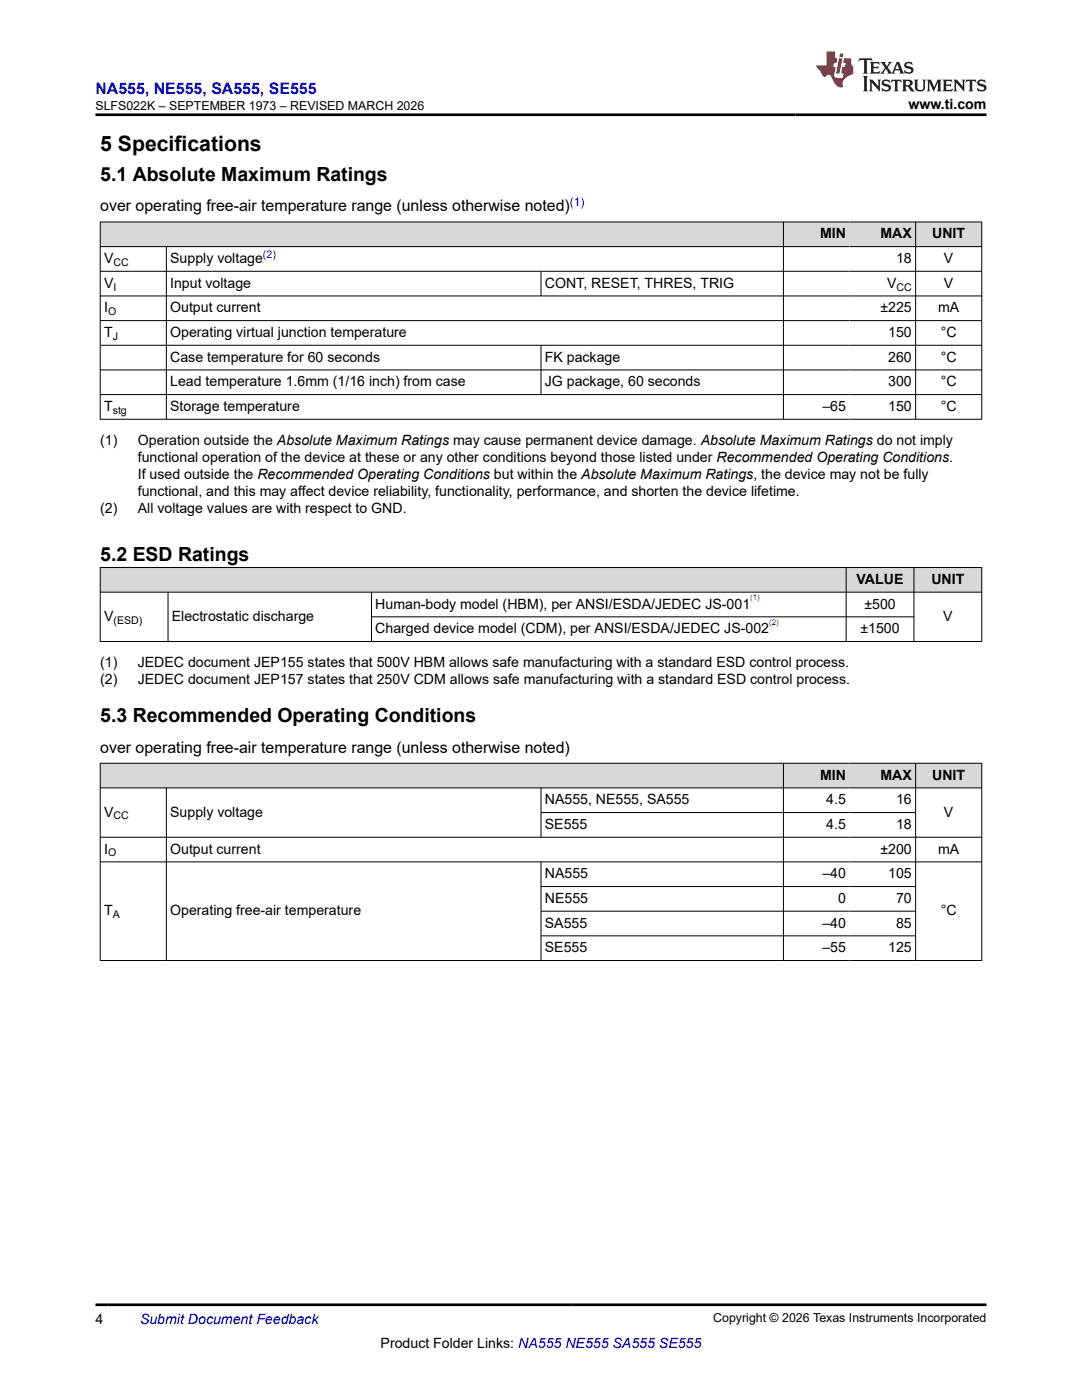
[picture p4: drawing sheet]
<svg xmlns="http://www.w3.org/2000/svg" width="216mm" height="279mm" viewBox="0 0 216 279" stroke-linecap="round" stroke-linejoin="round" font-family="sans-serif">
<defs><g id="words">
<text font-size="4.2" x="20" y="30.2">5 Specifications</text>
<g font-size="3.9">
<text x="20" y="36">5.1 Absolute Maximum Ratings</text>
<text x="20" y="112">5.2 ESD Ratings</text>
<text x="20" y="144.1">5.3 Recommended Operating Conditions</text>
</g>
<text font-size="3.2" fill="#00f" x="19" y="18.7">NA555, NE555, SA555, SE555</text>
<g font-size="3.2">
<text x="20" y="42.2">over operating free-air temperature range (unless otherwise noted)</text>
<text x="20" y="150.2">over operating free-air temperature range (unless otherwise noted)</text>
</g>
<g font-size="2.8">
<text x="181.3" y="21.8">www.ti.com</text>
<text x="163.6" y="47.6">MIN</text>
<text x="175.7" y="47.6">MAX</text>
<text x="186" y="47.6">UNIT</text>
<text x="20.8" y="52.5">V</text>
<text x="34" y="52.5">Supply voltage</text>
<text x="178.8" y="52.5">18</text>
<text x="188.4" y="52.5">V</text>
<text x="20.8" y="57.4">V</text>
<text x="34" y="57.4">Input voltage</text>
<text x="108.7" y="57.4">CONT, RESET, THRES, TRIG</text>
<text x="177" y="57.4">V</text>
<text x="188.4" y="57.4">V</text>
<text x="20.8" y="62.3">I</text>
<text x="34" y="62.3">Output current</text>
<text x="175.7" y="62.3">±225</text>
<text x="187.2" y="62.3">mA</text>
<text x="20.8" y="67.3">T</text>
<text x="34" y="67.3">Operating virtual junction temperature</text>
<text x="177.2" y="67.3">150</text>
<text x="187.7" y="67.3">°C</text>
<text x="34" y="72.2">Case temperature for 60 seconds</text>
<text x="34" y="77.1">Lead temperature 1.6mm (1/16 inch) from case</text>
<text x="108.7" y="72.2">FK package</text>
<text x="108.7" y="77.1">JG package, 60 seconds</text>
<text x="177.2" y="72.2">260</text>
<text x="177.2" y="77.1">300</text>
<text x="187.7" y="72.2">°C</text>
<text x="187.7" y="77.1">°C</text>
<text x="20.8" y="82">T</text>
<text x="34" y="82">Storage temperature</text>
<text x="164.1" y="82">–65</text>
<text x="177.2" y="82">150</text>
<text x="187.7" y="82">°C</text>
<text x="20" y="88.8">(1)</text>
<text x="27.5" y="88.8">Operation outside the Absolute Maximum Ratings may cause permanent device damage. Absolute Maximum Ratings do not imply</text>
<text x="27.5" y="92.2">functional operation of the device at these or any other conditions beyond those listed under Recommended Operating Conditions.</text>
<text x="27.5" y="95.6">If used outside the Recommended Operating Conditions but within the Absolute Maximum Ratings, the device may not be fully</text>
<text x="27.5" y="99">functional, and this may affect device reliability, functionality, performance, and shorten the device lifetime.</text>
<text x="20" y="102.4">(2)</text>
<text x="27.5" y="102.4">All voltage values are with respect to GND.</text>
<text x="170.9" y="116.5">VALUE</text>
<text x="185.8" y="116.5">UNIT</text>
<text x="20.8" y="123.9">V</text>
<text x="34.3" y="123.9">Electrostatic discharge</text>
<text x="74.9" y="121.5">Human-body model (HBM), per ANSI/ESDA/JEDEC JS-001</text>
<text x="172.5" y="121.5">±500</text>
<text x="188.2" y="123.9">V</text>
<text x="74.9" y="126.4">Charged device model (CDM), per ANSI/ESDA/JEDEC JS-002</text>
<text x="171.7" y="126.4">±1500</text>
<text x="20" y="133.2">(1)</text>
<text x="20" y="136.6">(2)</text>
<text x="27.5" y="133.2">JEDEC document JEP155 states that 500V HBM allows safe manufacturing with a standard ESD control process.</text>
<text x="27.5" y="136.6">JEDEC document JEP157 states that 250V CDM allows safe manufacturing with a standard ESD control process.</text>
<text x="163.6" y="155.6">MIN</text>
<text x="175.7" y="155.6">MAX</text>
<text x="186" y="155.6">UNIT</text>
<text x="108.7" y="160.5">NA555, NE555, SA555</text>
<text x="164.9" y="160.5">4.5</text>
<text x="178.8" y="160.5">16</text>
<text x="20.8" y="163">V</text>
<text x="34" y="163">Supply voltage</text>
<text x="108.7" y="165.4">SE555</text>
<text x="164.9" y="165.4">4.5</text>
<text x="178.8" y="165.4">18</text>
<text x="188.4" y="163">V</text>
<text x="20.8" y="170.4">I</text>
<text x="34" y="170.4">Output current</text>
<text x="175.7" y="170.4">±200</text>
<text x="187.2" y="170.4">mA</text>
<text x="108.7" y="175.3">NA555</text>
<text x="164.1" y="175.3">–40</text>
<text x="177.2" y="175.3">105</text>
<text x="20.8" y="182.7">T</text>
<text x="34" y="182.7">Operating free-air temperature</text>
<text x="108.7" y="180.2">NE555</text>
<text x="108.7" y="185.1">SA555</text>
<text x="164.1" y="185.1">–40</text>
<text x="167.2" y="180.2">0</text>
<text x="178.8" y="180.2">70</text>
<text x="178.8" y="185.1">85</text>
<text x="187.7" y="182.7">°C</text>
<text x="108.7" y="190">SE555</text>
<text x="164.1" y="190">–55</text>
<text x="177.2" y="190">125</text>
<text x="19" y="264.2">4</text>
<text x="75.9" y="269">Product Folder Links: NA555 NE555 SA555 SE555</text>
</g>
<text font-size="2.8" fill="#00f" x="27.9" y="264.2">Submit Document Feedback</text>
<g font-size="2.5">
<text x="19" y="21.9">SLFS022K – SEPTEMBER 1973 – REVISED MARCH 2026</text>
<text x="142.3" y="263.9">Copyright © 2026 Texas Instruments Incorporated</text>
</g>
<text font-size="2.4" fill="#00f" x="113.7" y="41.1">(1)</text>
<g font-size="2.1">
<text x="22.6" y="53.1">CC</text>
<text x="22.6" y="58">I</text>
<text x="178.9" y="58">CC</text>
<text x="21.6" y="62.9">O</text>
<text x="22.5" y="67.8">J</text>
<text x="22.5" y="82.6">stg</text>
<text x="22.6" y="124.5">(ESD)</text>
<text x="22.6" y="163.5">CC</text>
<text x="21.6" y="170.9">O</text>
<text x="22.5" y="183.2">A</text>
</g>
<text font-size="2.1" fill="#00f" x="52.5" y="51.6">(2)</text>
<g font-size="1.6" fill="#00f">
<text x="149.7" y="119.8">(1)</text>
<text x="153.5" y="124.7">(2)</text>
</g>
</g></defs>
<g fill="#d8d8d8">
<path d="M20 44.3h175.9v4.9h-175.9z" fill-rule="evenodd"/>
<path d="M20.1 44.4h136.2v4.8h-136.2z" fill-rule="evenodd"/>
<path d="M156.4 44.4h13.1v4.8h-13.1z" fill-rule="evenodd"/>
<path d="M169.5 44.4h13.1v4.8h-13.1z" fill-rule="evenodd"/>
<path d="M182.8 44.4h13v4.8h-13z" fill-rule="evenodd"/>
</g>
<g fill="none" stroke="#000" stroke-width=".2">
<path d="M19.9 44.3h176.1M19.9 49.2h176.1M19.9 54.1h176.1M19.9 59.1h176.1M20 44.2v39.5M33.2 49.2v34.5M107.9 54.1v5M156.3 44.2v39.5M182.7 44.2v39.5M195.9 44.2v39.5M19.9 64h176.1M19.9 68.9h176.1"/>
<path d="M19.9 73.8h176.1M19.9 78.7h176.1M107.9 68.9v9.9M19.9 83.7h176.1"/>
</g>
<g fill="#d8d8d8">
<path d="M20 113.3h175.9v4.9h-175.9z" fill-rule="evenodd"/>
<path d="M20.1 113.3h148.7v4.8h-148.7z" fill-rule="evenodd"/>
<path d="M168.9 113.3h13.4v4.8h-13.4z" fill-rule="evenodd"/>
<path d="M182.4 113.3h13.4v4.8h-13.4z" fill-rule="evenodd"/>
</g>
<path d="M19.9 113.3h176.1M19.9 118.2h176.1M20 113.2v14.9M33.5 118.2v9.9M74.1 118.2v9.9M168.8 113.2v14.9M182.4 113.2v14.9M195.9 113.2v14.9M19.9 128h176.1M74.1 123.1h108.3" fill="none" stroke="#000" stroke-width=".2"/>
<g fill="#d8d8d8">
<path d="M20 152.3h175.9v4.9h-175.9z" fill-rule="evenodd"/>
<path d="M20.1 152.4h136.2v4.8h-136.2z" fill-rule="evenodd"/>
<path d="M156.4 152.4h13.1v4.8h-13.1z" fill-rule="evenodd"/>
<path d="M169.5 152.4h13.1v4.8h-13.1z" fill-rule="evenodd"/>
<path d="M182.8 152.4h13v4.8h-13z" fill-rule="evenodd"/>
</g>
<g fill="none" stroke="#000" stroke-width=".2">
<path d="M19.9 152.3h176.1M19.9 157.2h176.1M20 152.3v39.5M33.2 157.2v34.6M107.9 157.2v9.9M156.3 152.3v39.5M182.7 152.3v39.5M195.9 152.3v39.5M19.9 167.1h176.1M19.9 172h176.1M107.9 172v19.8M107.9 162.2h74.9"/>
<path d="M107.9 176.9h74.9M19.9 191.7h176.1M107.9 181.8h74.9M107.9 186.8h74.9"/>
</g>
<path d="M171.5 11.6l-.2 .6 .5-.2h.6v.1v2.2l-.2 .4h1l-.2-.4v-2.2v-.1h.5l.6 .2-.2-.6zM173.6 12.4l.2 .3v1.6l-.2 .4h1.9l.1-.6a1.08 1.08 0 0 1-1.3 .2v-.7h.6l.4 .2v-.7l-.4 .2h-.6v-.5l.2-.2a1 1 0 0 1 1 .3l-.1-.5zM175.7 12.4l.9 1.1-1 1.2h.9l-.2-.2 .5-.8 .4 .8-.2 .2h1.6l-.2-.2 .2-.5h.9l.1 .5-.1 .2h.9l-.2-.4-.8-1.9h-.5l-.9 2.1-.9-1.1 .9-1h-.8l.2 .2-.4 .6-.4-.6 .2-.2zM179 12.8l.4 1h-.7zM180.7 12.5a.65 .65 0 0 0-.2 .7 .65 .65 0 0 0 .6 .5l.6 .1 .1 .3a.79 .79 0 0 1-.7 .4 .79 .79 0 0 1-.7-.5l.1 .7 .2-.1a.93 .93 0 0 0 1.1 0 .93 .93 0 0 0 .4-.9 1.46 1.46 0 0 0-1.2-.6l-.1-.3a1.09 1.09 0 0 1 1.2 .2l-.2-.6-.1 .1-.5-.2zM172.2 15.2l.2 .4v2.2l-.2 .4h1l-.2-.4v-2.2l.2-.4zM173.4 15.9l.2 .4v1.5l-.2 .4h.8l-.3-.4 .1-1.3 1.6 1.8v-2l.2-.4h-.7l.1 .2 .1 1.1-1.2-1.3zM176.2 16a.65 .65 0 0 0-.2 .8 .65 .65 0 0 0 .6 .4l.6 .2 .1 .2a.79 .79 0 0 1-.7 .4 .79 .79 0 0 1-.7-.5l.1 .7 .2-.1a.93 .93 0 0 0 1.1 .1 .93 .93 0 0 0 .4-1 1.46 1.46 0 0 0-1.2-.5l-.1-.4a1.09 1.09 0 0 1 1.2 .2l-.1-.6-.2 .1-.5-.1zM177.9 15.9l-.1 .6a.63 .63 0 0 1 .8-.3v1.6l-.3 .4h1l-.2-.4v-1.6a.66 .66 0 0 1 .8 .3l-.1-.6zM180 15.9l.2 .4v1.5l-.2 .4h1l-.2-.2-.1-.7h.5l.1 .2a.79 .79 0 0 0 1.2 .6l-1-.9a.61 .61 0 0 0 .6-.6 .61 .61 0 0 0-.5-.7zM180.8 16.2h.1a.47 .47 0 0 1 .5 .1 .47 .47 0 0 1 .1 .5l-.1 .1-.7 .1zM182.3 15.9l.2 .2a2.27 2.27 0 0 0 .4 2 1.04 1.04 0 0 0 1.7-.7v-1.3l.2-.2h-.8l.2 .4v1.1a.6 .6 0 0 1-.6 .6 .6 .6 0 0 1-.6-.6v-1.1l.3-.4zM184.9 15.9l.2 .4v1.5l-.2 .4h.8l-.3-.4v-1.4l.9 1.9 .9-1.9v1.4l-.3 .4h1l-.2-.4v-1.5l.2-.4h-.8l-.7 1.5-.6-1.5zM188.1 15.9l.2 .4v1.5l-.2 .4h1.9l.1-.6a1.09 1.09 0 0 1-1.3 .2v-.7h.6l.4 .2v-.6l-.4 .2h-.6v-.6l.2-.1a1.01 1.01 0 0 1 1 .3l-.1-.6zM190.2 15.9l.3 .4v1.5l-.3 .4h.8l-.2-.4v-1.3l1.6 1.8v-2l.2-.4h-.7l.2 .2v1.1l-1.2-1.3zM192.8 15.9l-.1 .6a.63 .63 0 0 1 .8-.3v1.6l-.3 .4h1l-.2-.4v-1.6a.66 .66 0 0 1 .8 .3l-.1-.6zM195.2 16a.65 .65 0 0 0-.2 .8 .65 .65 0 0 0 .6 .4l.6 .2 .2 .2a.79 .79 0 0 1-.7 .4 .79 .79 0 0 1-.7-.5l.1 .7 .2-.1a.93 .93 0 0 0 1 .1 .93 .93 0 0 0 .5-1 1.46 1.46 0 0 0-1.3-.5v-.4a1.09 1.09 0 0 1 1.2 .2l-.2-.6-.2 .1-.5-.1z" fill="#231f20"/>
<path d="M164.9 10.3v2.7h-2l.1 .4 .8 1a.95 .95 0 0 0 1 .9 .59 .59 0 0 1 .5-.4 .59 .59 0 0 1 .5 .3l.4 .8a1.59 1.59 0 0 0 2.1 1.4 1.61 1.61 0 0 1 1-2.3l1-.3-.1-1.5a1.59 1.59 0 0 1-.3-1.7h-1.5l-.2 .9h.6l-.2 .9h-.5l-.2 .9v.3l.4 .1-.1 .9h-.7a.73 .73 0 0 1-1-.7l.3-1.5h-.5l.1-.9h.5l.2-.9h-.5v-1.3zM167.4 11.6l-.6 3.1h.7l.6-3.1zM167.6 10.7l-.1 .6h.7l.1-.6z" fill="#ed1c24"/>
<path d="M19 22.9h177.8M19 260.4h177.8" fill="none" stroke="#000" stroke-width=".53"/>
<use href="#words"/>
</svg>
